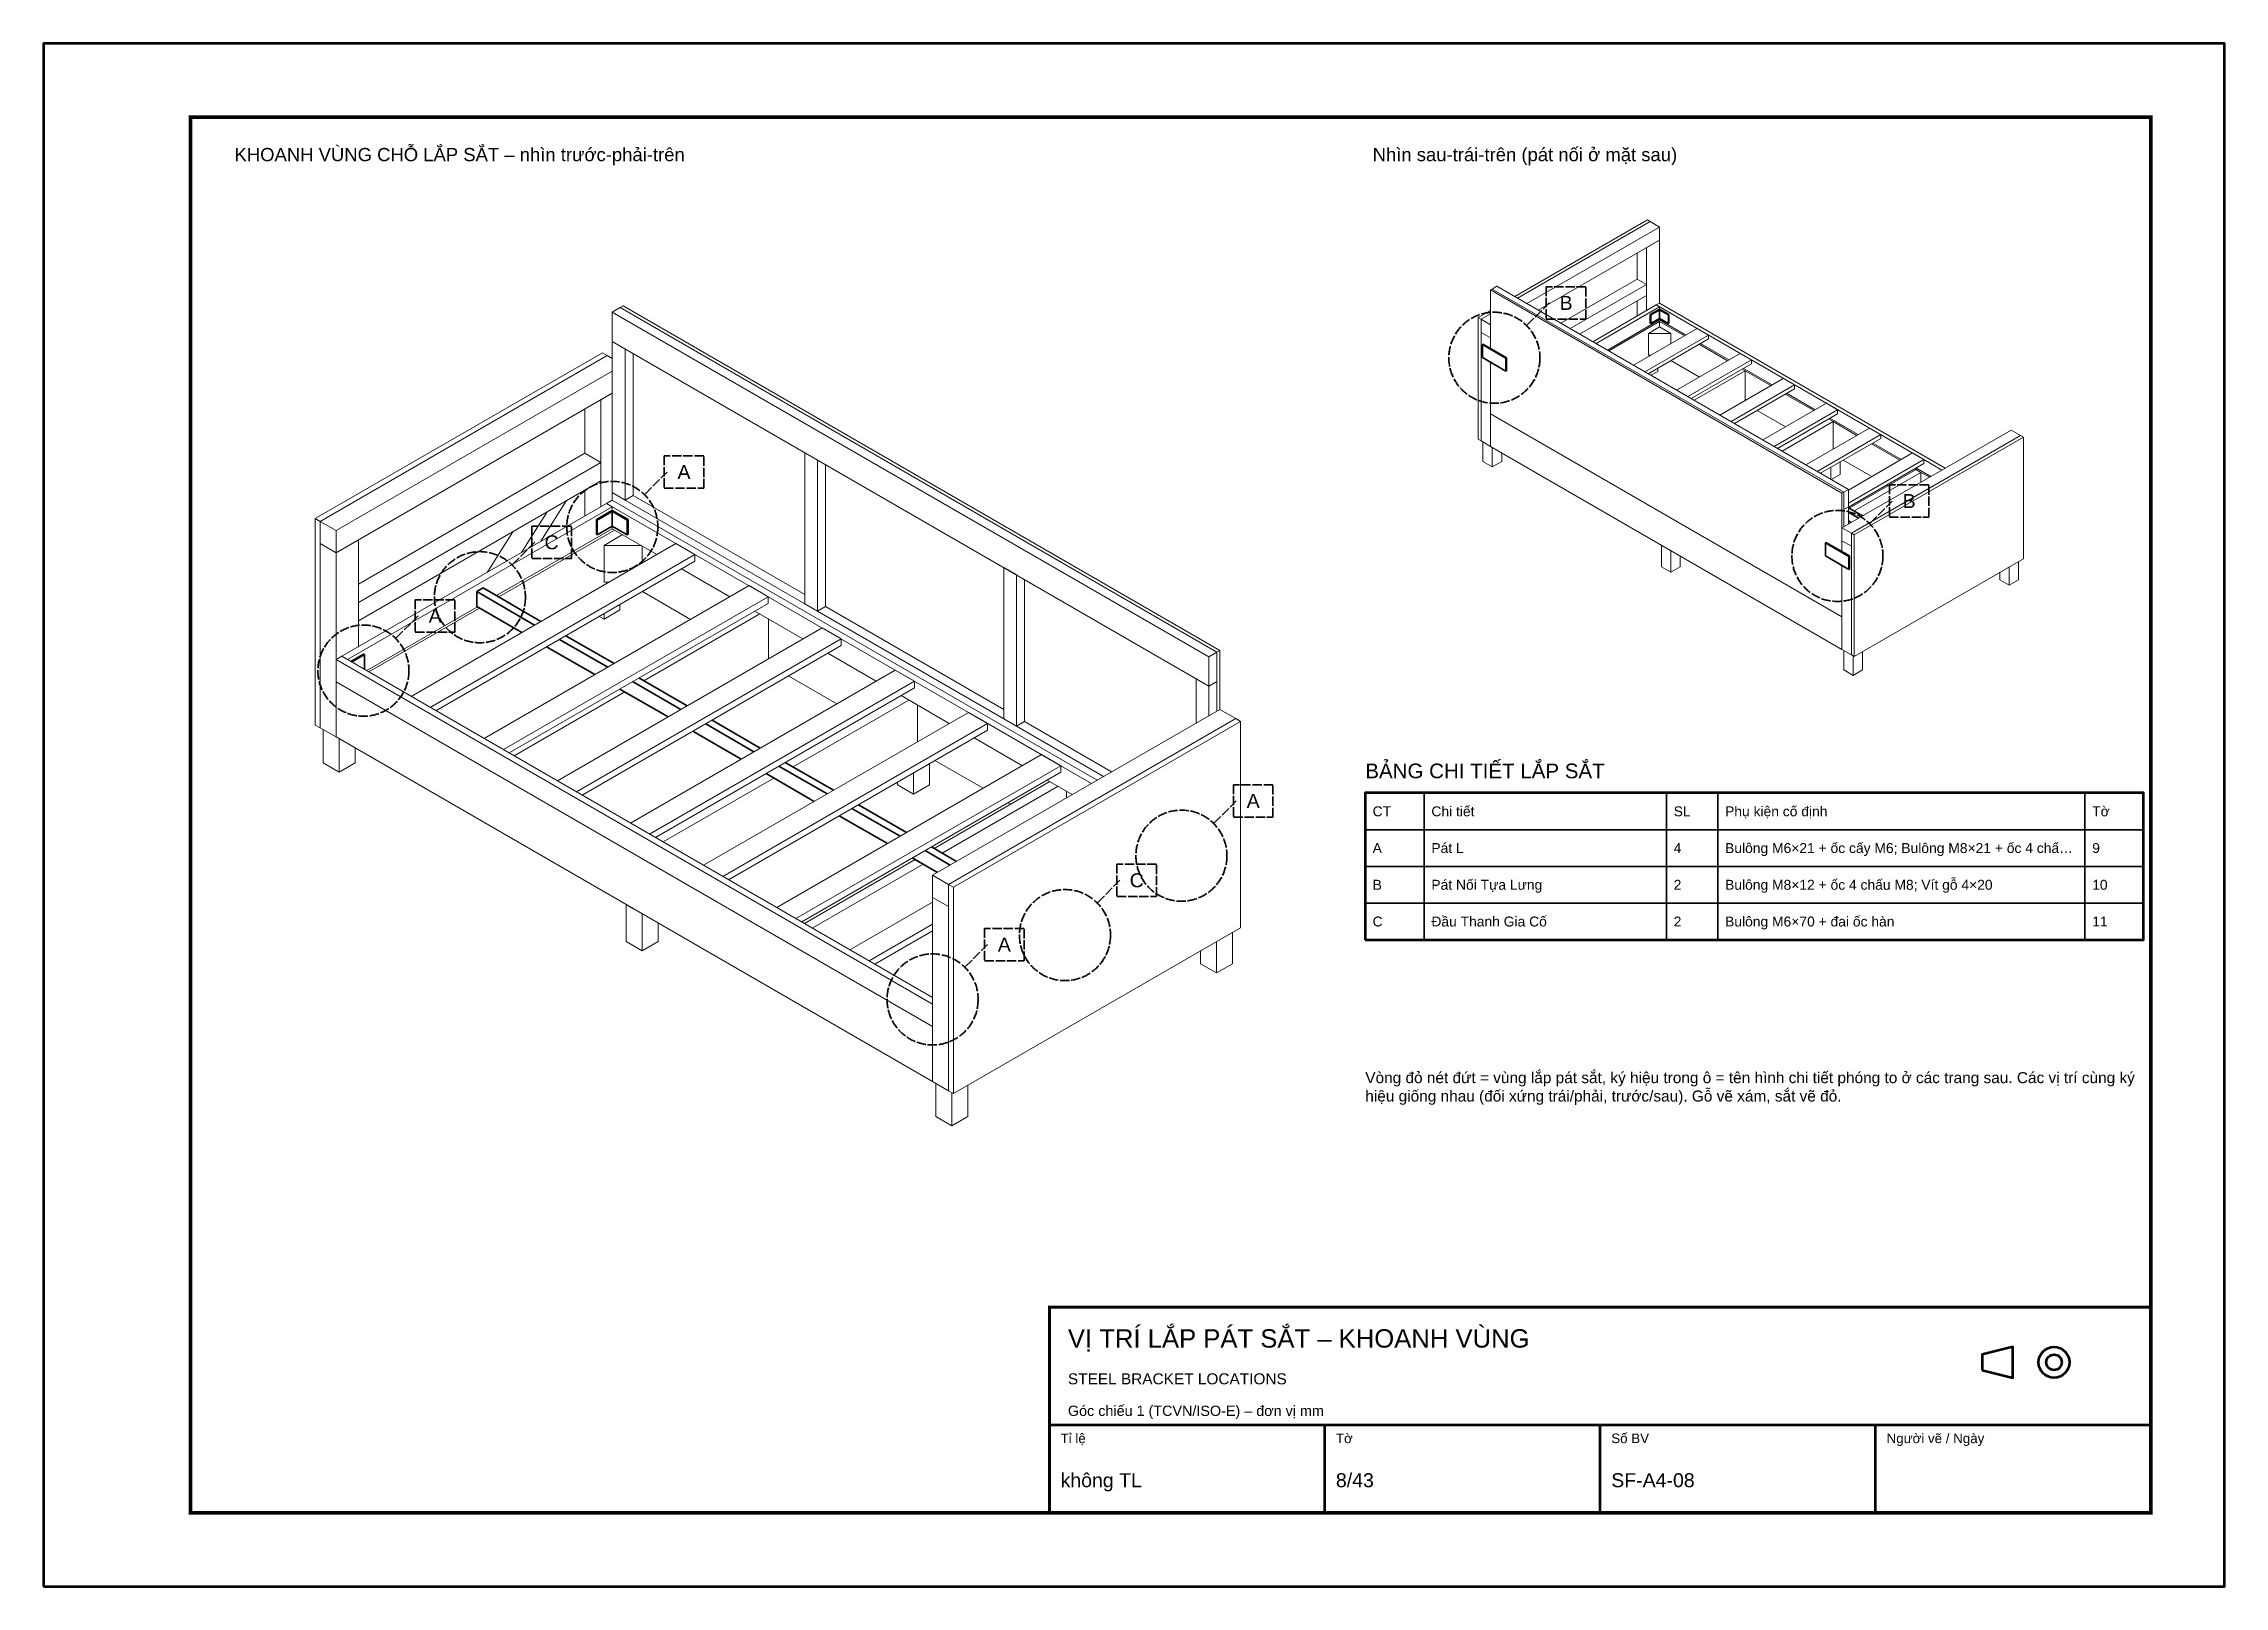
# Model space of a CAD drawing. Header units: millimetres. Extents: x 0 to 2970, y 0 to 2100.
import ezdxf
from ezdxf.enums import TextEntityAlignment as Align

# ---------------------------------------------------------------- set-up
doc = ezdxf.new("R2010")
doc.units = ezdxf.units.MM
doc.header["$LTSCALE"] = 10
doc.linetypes.add('DASHED', pattern=[1.524, 1.27, -0.254])
for name, color, linetype, lineweight in [('0-KHUNG-BANVE', 7, 'CONTINUOUS', 70), ('11-SAT', 1, 'Continuous', 35), ('13-KHOANH-VUNG', 1, 'DASHED', 35), ('6-CHU', 7, 'CONTINUOUS', 25), ('7-BANG-KE', 7, 'CONTINUOUS', 25), ('8-CUM-DA-LAP', 8, 'CONTINUOUS', 18)]:
    doc.layers.add(name, color=color, linetype=linetype, lineweight=lineweight)
doc.styles.add('VN', font='arial.ttf')

msp = doc.modelspace()

# ---------------------------------------------------------------- texts
at = {"layer": '13-KHOANH-VUNG', "color": 1, "style": 'VN'}
for s, p in [('B', (2073.5, 1747.1)), ('A', (872.1, 1516.8)), ('B', (2540.7, 1477.4)), ('C', (691.8, 1421.2)), ('A', (533.2, 1321.1)), ('A', (1647.3, 1069.2)), ('C', (1488.7, 961.1)), ('A', (1308.4, 873.6))]:
    msp.add_text(s, height=19, dxfattribs=at).set_placement(p, align=Align.MIDDLE_CENTER)
at = {"layer": '6-CHU', "style": 'VN'}
for s, height, p in [('KHOANH VÙNG CHỖ LẮP SẮT – nhìn trước-phải-trên', 18, (260, 1940)), ('Nhìn sau-trái-trên (pát nối ở mặt sau)', 18, (1810, 1940)), ('VỊ TRÍ LẮP PÁT SẮT – KHOANH VÙNG', 25, (1395, 325)), ('STEEL BRACKET LOCATIONS', 15, (1395, 275)), ('Góc chiếu 1 (TCVN/ISO-E) – đơn vị mm', 14, (1395, 232)), ('Tỉ lệ', 13, (1385, 195)), ('Tờ', 13, (1760, 195)), ('Số BV', 13, (2135, 195)), ('Người vẽ / Ngày', 13, (2510, 195)), ('không TL', 19, (1385, 135)), ('8/43', 19, (1760, 135)), ('SF-A4-08', 19, (2135, 135))]:
    msp.add_text(s, height=height, dxfattribs=at).set_placement(p)
at = {"layer": '6-CHU', "insert": (1800, 700), "char_height": 15, "width": 1060, "attachment_point": 1, "style": 'VN'}
msp.add_mtext('Vòng đỏ nét đứt = vùng lắp pát sắt, ký hiệu trong ô = tên hình chi tiết phóng to ở các trang sau. Các vị trí cùng ký hiệu giống nhau (đối xứng trái/phải, trước/sau). Gỗ vẽ xám, sắt vẽ đỏ.', dxfattribs=at)
at = {"layer": '7-BANG-KE', "style": 'VN'}
msp.add_text('BẢNG CHI TIẾT LẮP SẮT', height=20, dxfattribs=at).set_placement((1800, 1100))
for s, p in [('CT', (1810, 1055)), ('Chi tiết', (1890, 1055)), ('SL', (2220, 1055)), ('Phụ kiện cố định', (2290, 1055)), ('Tờ', (2790, 1055)), ('A', (1810, 1005)), ('Pát L', (1890, 1005)), ('4', (2220, 1005)), ('Bulông M6×21 + ốc cấy M6; Bulông M8×21 + ốc 4 chấ…', (2290, 1005)), ('9', (2790, 1005)), ('B', (1810, 955)), ('Pát Nối Tựa Lưng', (1890, 955)), ('2', (2220, 955)), ('Bulông M8×12 + ốc 4 chấu M8; Vít gỗ 4×20', (2290, 955)), ('10', (2790, 955)), ('C', (1810, 905)), ('Đầu Thanh Gia Cố', (1890, 905)), ('2', (2220, 905)), ('Bulông M6×70 + đai ốc hàn', (2290, 905)), ('11', (2790, 905))]:
    msp.add_text(s, height=13.5, dxfattribs=at).set_placement(p, align=Align.MIDDLE_LEFT)

# ---------------------------------------------------------------- linework, layer by layer
at = {"layer": '0-KHUNG-BANVE'}
for p, q in [((1370, 220), (2870, 220)), ((1745, 100), (1745, 220)), ((2120, 100), (2120, 220)), ((2495, 100), (2495, 220))]:
    msp.add_line(p, q, dxfattribs=at)
for points in [[(0, 0), (2970, 0), (2970, 2100), (0, 2100)], [(1800, 880), (2860, 880), (2860, 1080), (1800, 1080)], [(2640, 294.5), (2682, 284), (2682, 326), (2640, 315.5)]]:
    msp.add_lwpolyline(points, close=True, dxfattribs=at)
for points, const_width in [([(200, 100), (2870, 100), (2870, 2000), (200, 2000)], 5), ([(1370, 100), (2870, 100), (2870, 380), (1370, 380)], 4)]:
    msp.add_lwpolyline(points, close=True, dxfattribs=dict(at, const_width=const_width))
for radius in [21, 10.5]:
    msp.add_circle((2738, 305), radius, dxfattribs=at)
at = {"layer": '11-SAT'}
for p, q in [((2188, 1731.3), (2200.1, 1738.2)), ((2188, 1719.4), (2188, 1731.3)), ((2188, 1731.3), (2188.8, 1730.8)), ((2188.8, 1730.8), (2200.8, 1737.8)), ((2188.8, 1719), (2188.8, 1730.8)), ((2188.8, 1719), (2200.8, 1725.9)), ((2200.1, 1738.2), (2200.8, 1738.7)), ((2200.8, 1737.8), (2200.1, 1738.2)), ((2213.6, 1731.3), (2200.8, 1738.7)), ((2200.8, 1725.9), (2200.8, 1737.8)), ((2200.8, 1737.8), (2212.9, 1730.8)), ((2200.8, 1725.9), (2212.9, 1719)), ((2212.9, 1730.8), (2213.6, 1731.3)), ((2212.9, 1719), (2212.9, 1730.8)), ((2213.6, 1719.4), (2213.6, 1731.3)), ((2188, 1719.4), (2188.8, 1719)), ((2212.9, 1719), (2213.6, 1719.4)), ((1960.2, 1690.8), (1959.4, 1690.3)), ((1959.4, 1690.3), (1991.4, 1671.9)), ((1959.4, 1672.6), (1959.4, 1690.3)), ((1991.4, 1654.1), (1959.4, 1672.6)), ((1960.2, 1690.8), (1992.2, 1672.3)), ((1992.2, 1672.3), (1991.4, 1671.9)), ((1991.4, 1654.1), (1991.4, 1671.9)), ((1992.2, 1654.6), (1992.2, 1672.3)), ((1992.2, 1654.6), (1991.4, 1654.1)), ((752.8, 1452.2), (773.2, 1463.9)), ((754.1, 1451.4), (774.5, 1463.2)), ((773.2, 1463.9), (774.5, 1464.7)), ((774.5, 1463.2), (773.2, 1463.9)), ((773.2, 1463.9), (794.9, 1451.4)), ((796.2, 1452.2), (774.5, 1464.7)), ((774.5, 1443.1), (774.5, 1463.2)), ((2457.9, 1468.2), (2477.1, 1457.1)), ((2457.9, 1462.3), (2471.9, 1454.2)), ((752.8, 1432.1), (752.8, 1452.2)), ((752.8, 1452.2), (754.1, 1451.4)), ((752.8, 1432.1), (754.1, 1431.3)), ((754.1, 1431.3), (754.1, 1451.4)), ((754.1, 1431.3), (774.5, 1443.1)), ((774.5, 1443.1), (794.9, 1431.3)), ((794.9, 1451.4), (796.2, 1452.2)), ((794.9, 1431.3), (794.9, 1451.4)), ((794.9, 1431.3), (796.2, 1432.1)), ((796.2, 1432.1), (796.2, 1452.2)), ((2461.7, 1448.2), (2457.9, 1450.5)), ((2427.4, 1421), (2426.6, 1420.6)), ((2426.6, 1420.6), (2458.6, 1402.1)), ((2426.6, 1402.9), (2426.6, 1420.6)), ((2458.6, 1384.4), (2426.6, 1402.9)), ((2427.4, 1421), (2459.4, 1402.6)), ((2459.4, 1402.6), (2458.6, 1402.1)), ((2458.6, 1384.4), (2458.6, 1402.1)), ((2459.4, 1384.8), (2459.4, 1402.6)), ((2459.4, 1384.8), (2458.6, 1384.4)), ((589.8, 1354.1), (598.5, 1359.1)), ((589.8, 1334), (589.8, 1354.1)), ((668.6, 1308.6), (589.8, 1354.1)), ((677.3, 1313.6), (598.5, 1359.1)), ((589.8, 1334), (651.2, 1298.6)), ((685.1, 1279), (750.8, 1241.1)), ((768.2, 1251.1), (702.5, 1289)), ((776.9, 1256.1), (711.2, 1294.1)), ((418.2, 1259), (435.6, 1269)), ((419.5, 1258.2), (436.9, 1268.3)), ((436.9, 1268.3), (435.6, 1269)), ((436.9, 1248.2), (436.9, 1268.3)), ((784.7, 1221.5), (850.4, 1183.6)), ((867.8, 1193.6), (802.1, 1231.5)), ((876.5, 1198.6), (810.8, 1236.5)), ((884.3, 1164), (950, 1126.1)), ((967.4, 1136.1), (901.7, 1174)), ((976.1, 1141.1), (910.4, 1179)), ((983.9, 1106.5), (1049.6, 1068.5)), ((1067, 1078.6), (1001.3, 1116.5)), ((1075.7, 1083.6), (1010, 1121.5)), ((1083.5, 1049), (1149.2, 1011)), ((1166.6, 1021.1), (1100.9, 1059)), ((1175.3, 1026.1), (1109.6, 1064)), ((1183.1, 991.5), (1217.2, 971.8)), ((1234.6, 981.8), (1200.5, 1001.5)), ((1243.3, 986.8), (1209.2, 1006.5))]:
    msp.add_line(p, q, dxfattribs=at)
at = {"layer": '13-KHOANH-VUNG'}
for p, q in [((2020.5, 1717.1), (2050.5, 1747.1)), ((819.1, 1486.8), (849.1, 1516.8)), ((2487.7, 1447.4), (2517.7, 1477.4)), ((638.8, 1391.2), (668.8, 1421.2)), ((480.2, 1291.1), (510.2, 1321.1)), ((1594.3, 1039.2), (1624.3, 1069.2)), ((1435.7, 931.1), (1465.7, 961.1)), ((1255.4, 843.6), (1285.4, 873.6))]:
    msp.add_line(p, q, dxfattribs=at)
for points in [[(2046.5, 1725.1), (2100.5, 1725.1), (2100.5, 1769.1), (2046.5, 1769.1)], [(845.1, 1494.8), (899.1, 1494.8), (899.1, 1538.8), (845.1, 1538.8)], [(2513.7, 1455.4), (2567.7, 1455.4), (2567.7, 1499.4), (2513.7, 1499.4)], [(664.8, 1399.2), (718.8, 1399.2), (718.8, 1443.2), (664.8, 1443.2)], [(506.2, 1299.1), (560.2, 1299.1), (560.2, 1343.1), (506.2, 1343.1)], [(1620.3, 1047.2), (1674.3, 1047.2), (1674.3, 1091.2), (1620.3, 1091.2)], [(1461.7, 939.1), (1515.7, 939.1), (1515.7, 983.1), (1461.7, 983.1)], [(1281.4, 851.6), (1335.4, 851.6), (1335.4, 895.6), (1281.4, 895.6)]]:
    msp.add_lwpolyline(points, close=True, dxfattribs=at)
for centre in [(1975.8, 1672.4), (774.5, 1442.1), (2443, 1402.7), (594.2, 1346.5), (435.6, 1246.5), (1549.6, 994.6), (1391, 886.5), (1210.7, 798.9)]:
    msp.add_circle(centre, 62, dxfattribs=at)
at = {"layer": '7-BANG-KE'}
for points in [[(1800, 1030), (1880, 1030), (1880, 1080), (1800, 1080)], [(1880, 1030), (2210, 1030), (2210, 1080), (1880, 1080)], [(2210, 1030), (2280, 1030), (2280, 1080), (2210, 1080)], [(2280, 1030), (2780, 1030), (2780, 1080), (2280, 1080)], [(2780, 1030), (2860, 1030), (2860, 1080), (2780, 1080)], [(1800, 980), (1880, 980), (1880, 1030), (1800, 1030)], [(1880, 980), (2210, 980), (2210, 1030), (1880, 1030)], [(2210, 980), (2280, 980), (2280, 1030), (2210, 1030)], [(2280, 980), (2780, 980), (2780, 1030), (2280, 1030)], [(2780, 980), (2860, 980), (2860, 1030), (2780, 1030)], [(1800, 930), (1880, 930), (1880, 980), (1800, 980)], [(1880, 930), (2210, 930), (2210, 980), (1880, 980)], [(2210, 930), (2280, 930), (2280, 980), (2210, 980)], [(2280, 930), (2780, 930), (2780, 980), (2280, 980)], [(2780, 930), (2860, 930), (2860, 980), (2780, 980)], [(1800, 880), (1880, 880), (1880, 930), (1800, 930)], [(1880, 880), (2210, 880), (2210, 930), (1880, 930)], [(2210, 880), (2280, 880), (2280, 930), (2210, 930)], [(2280, 880), (2780, 880), (2780, 930), (2280, 930)], [(2780, 880), (2860, 880), (2860, 930), (2780, 930)]]:
    msp.add_lwpolyline(points, close=True, dxfattribs=at)
at = {"layer": '8-CUM-DA-LAP'}
for p, q in [((2003.5, 1755.7), (2184.2, 1860)), ((2007.3, 1753.4), (2188, 1857.8)), ((2020.1, 1746.1), (2200.8, 1850.4)), ((2188, 1857.8), (2184.2, 1860)), ((2200.8, 1850.4), (2188, 1857.8)), ((2200.8, 1832.7), (2200.8, 1850.4)), ((2200.8, 1832.7), (2035.5, 1737.2)), ((2170.1, 1779.5), (2170.1, 1814.9)), ((2182.9, 1822.3), (2200.8, 1832.7)), ((2182.9, 1772.1), (2182.9, 1822.3)), ((2200.8, 1746.9), (2200.8, 1832.7)), ((1972.8, 1766), (1970.5, 1764.7)), ((1970.5, 1764.7), (2449.2, 1488.3)), ((1970.5, 1684.9), (1970.5, 1764.7)), ((1979.2, 1769.7), (1972.8, 1766)), ((1972.8, 1766), (2451.5, 1489.6)), ((1979.2, 1769.7), (2457.9, 1493.3)), ((2170.1, 1779.5), (2066.2, 1719.4)), ((2182.9, 1772.1), (2079, 1712.1)), ((2182.9, 1757.3), (2091.8, 1704.7)), ((2182.9, 1772.1), (2170.1, 1779.5)), ((2182.9, 1757.3), (2182.9, 1772.1)), ((2182.9, 1736.6), (2182.9, 1757.3)), ((774.5, 1734.6), (785.4, 1740.9)), ((774.5, 1694.5), (774.5, 1734.6)), ((1587, 1265.5), (774.5, 1734.6)), ((785.4, 1740.9), (789.3, 1743.1)), ((1597.8, 1271.8), (785.4, 1740.9)), ((1601.8, 1274.1), (789.3, 1743.1)), ((1953.8, 1727), (1970.5, 1736.6)), ((1957.7, 1724.8), (1953.8, 1727)), ((1953.8, 1561.5), (1953.8, 1727)), ((1957.7, 1724.8), (1970.5, 1732.2)), ((1970.5, 1717.4), (1957.7, 1724.8)), ((1957.7, 1707), (1957.7, 1724.8)), ((2109.7, 1694.3), (2196.2, 1744.3)), ((2114.3, 1691.7), (2200.8, 1741.6)), ((2200.8, 1723.9), (2129.7, 1682.8)), ((2170.1, 1729.2), (2170.1, 1749.9)), ((2200.8, 1746.9), (2196.2, 1744.3)), ((2200.8, 1741.6), (2196.2, 1744.3)), ((2196.2, 1744.3), (2559.9, 1534.3)), ((2200.8, 1721.8), (2199.1, 1722.8)), ((2200.8, 1746.9), (2589.9, 1522.3)), ((2200.8, 1738.7), (2200.8, 1741.6)), ((2200.8, 1723.9), (2200.8, 1725.9)), ((2236.5, 1703.3), (2200.8, 1723.9)), ((774.5, 1694.5), (1587, 1225.4)), ((774.5, 1488.8), (774.5, 1694.5)), ((1970.5, 1699.6), (1957.7, 1707)), ((1957.7, 1559.2), (1957.7, 1707)), ((2131.5, 1681.8), (2200.8, 1721.8)), ((2251.9, 1712.2), (2165.3, 1662.2)), ((2267.2, 1703.3), (2180.7, 1653.3)), ((2267.2, 1698), (2185.3, 1650.7)), ((2185.5, 1705.6), (2200.8, 1714.4)), ((2185.5, 1705.6), (2216.2, 1705.6)), ((2185.5, 1676), (2185.5, 1705.6)), ((2200.8, 1714.4), (2200.8, 1721.8)), ((2200.8, 1721.8), (2234.7, 1702.3)), ((2216.2, 1705.6), (2200.8, 1714.4)), ((2216.2, 1691.6), (2216.2, 1705.6)), ((2267.2, 1703.3), (2251.9, 1712.2)), ((2267.2, 1698), (2267.2, 1703.3)), ((761, 1679.2), (370, 1453.4)), ((767.6, 1675.4), (376.5, 1449.6)), ((761, 1679.2), (767.6, 1675.4)), ((767.6, 1675.4), (774.5, 1671.4)), ((791.9, 1478.7), (791.9, 1684.4)), ((802.7, 1485), (802.7, 1678.2)), ((1970.5, 1596.2), (1970.5, 1666.2)), ((2185.5, 1676), (2189.2, 1676)), ((2255, 1646.2), (2216.3, 1668.6)), ((2310.5, 1678.3), (2224, 1628.3)), ((2325.9, 1669.4), (2239.4, 1619.5)), ((2325.9, 1664.1), (2244, 1616.8)), ((2254.7, 1690.7), (2293.4, 1668.4)), ((2295.2, 1669.4), (2256.5, 1691.8)), ((2325.9, 1669.4), (2310.5, 1678.3)), ((2325.9, 1664.1), (2325.9, 1669.4)), ((774.5, 1654.3), (398.2, 1437.1)), ((2198.3, 1653.8), (2189.1, 1648.5)), ((2198.3, 1653.8), (2198.3, 1658.2)), ((2247.9, 1614.5), (2317.3, 1654.6)), ((2369.2, 1644.4), (2282.7, 1594.4)), ((2384.6, 1635.5), (2298.1, 1585.6)), ((2317.3, 1654.6), (2313.4, 1656.9)), ((2313.4, 1656.9), (2352.1, 1634.5)), ((2353.9, 1635.5), (2315.1, 1657.9)), ((2317.3, 1614.4), (2317.3, 1654.6)), ((2384.6, 1635.5), (2369.2, 1644.4)), ((2384.6, 1630.2), (2384.6, 1635.5)), ((398.2, 1407), (774.5, 1624.2)), ((763.4, 1617.8), (758.9, 1615.2)), ((758.9, 1529.9), (758.9, 1615.2)), ((2384.6, 1630.2), (2302.7, 1582.9)), ((2427.9, 1610.5), (2341.4, 1560.6)), ((2372, 1623), (2410.8, 1600.6)), ((2412.5, 1601.7), (2373.8, 1624)), ((2443.3, 1601.7), (2427.9, 1610.5)), ((737.1, 1542.5), (737.1, 1602.7)), ((2449.2, 1319.8), (1970.5, 1596.2)), ((1970.5, 1551.8), (1970.5, 1596.2)), ((2372.4, 1578.5), (2333.6, 1600.8)), ((2443.3, 1601.7), (2356.7, 1551.7)), ((2443.3, 1596.3), (2361.4, 1549)), ((2367.6, 1545.4), (2437, 1585.5)), ((2486.6, 1576.6), (2400.1, 1526.7)), ((2437, 1585.5), (2430.7, 1589.1)), ((2471.2, 1567.8), (2432.5, 1590.1)), ((2437, 1548), (2437, 1585.5)), ((2437, 1585.5), (2469.4, 1566.7)), ((2443.3, 1596.3), (2443.3, 1601.7)), ((2502, 1567.8), (2486.6, 1576.6)), ((1957.7, 1559.2), (1953.8, 1561.5)), ((1970.5, 1551.8), (1957.7, 1559.2)), ((1960.2, 1531.2), (1960.2, 1557.8)), ((2449.2, 1275.5), (1970.5, 1551.8)), ((1973, 1523.8), (1973, 1550.4)), ((2502, 1567.8), (2415.4, 1517.8)), ((2502, 1562.5), (2420, 1515.2)), ((2449.2, 1441), (2679.5, 1574)), ((2462, 1433.6), (2692.3, 1566.6)), ((2465.8, 1431.4), (2696.2, 1564.4)), ((2489.4, 1555.2), (2528.1, 1532.9)), ((2529.9, 1533.9), (2491.2, 1556.2)), ((2502, 1562.5), (2502, 1567.8)), ((2692.3, 1566.6), (2679.5, 1574)), ((2696.2, 1564.4), (2692.3, 1566.6)), ((2696.2, 1398.9), (2696.2, 1564.4)), ((428.7, 1364.4), (737.1, 1542.5)), ((428.7, 1339.3), (758.9, 1529.9)), ((758.9, 1529.9), (737.1, 1542.5)), ((758.9, 1504.8), (758.9, 1529.9)), ((1036.6, 1337.4), (1036.6, 1543.1)), ((1054, 1533.1), (1051.5, 1534.5)), ((1054, 1327.4), (1054, 1533.1)), ((1064.9, 1333.7), (1064.9, 1526.8)), ((1973, 1523.8), (1960.2, 1531.2)), ((1985.8, 1531.2), (1973, 1523.8)), ((1985.8, 1531.2), (1985.8, 1543)), ((2421, 1514.6), (2421, 1515.7)), ((2433.8, 1507.2), (2433.8, 1523.1)), ((2446.6, 1513.4), (2446.6, 1530.5)), ((2489.7, 1510.7), (2451, 1533)), ((2545.3, 1542.8), (2457.9, 1492.3)), ((2560.6, 1533.9), (2457.9, 1474.6)), ((2560.6, 1528.6), (2457.9, 1469.2)), ((2459.1, 1467.5), (2550.3, 1520.1)), ((2465.5, 1463.8), (2556.7, 1516.4)), ((2560.6, 1533.9), (2545.3, 1542.8)), ((2548.1, 1521.3), (2568.2, 1509.7)), ((2570, 1510.8), (2549.9, 1522.4)), ((2556.7, 1516.4), (2550.3, 1520.1)), ((2556.7, 1503.1), (2556.7, 1516.4)), ((2560.6, 1528.6), (2560.6, 1533.9)), ((2560.6, 1533.9), (2585.3, 1519.6)), ((428.7, 1314.2), (758.9, 1504.8)), ((737.1, 1457.2), (737.1, 1492.3)), ((758.9, 1469.7), (758.9, 1504.8)), ((774.5, 1488.8), (791.9, 1478.7)), ((774.5, 1478.7), (774.5, 1488.8)), ((791.9, 1478.7), (802.7, 1485)), ((1036.6, 1350), (802.7, 1485)), ((2446.6, 1513.4), (2434.8, 1506.6)), ((2451.5, 1489.6), (2449.2, 1488.3)), ((2449.2, 1441), (2449.2, 1488.3)), ((2457.9, 1493.3), (2451.5, 1489.6)), ((2451.5, 1442.3), (2451.5, 1489.6)), ((2457.9, 1469.7), (2457.9, 1493.3)), ((2511.9, 1497.9), (2509.7, 1499.2)), ((766.7, 1474.2), (406.1, 1266)), ((774.5, 1469.7), (413.9, 1261.5)), ((650.7, 1407.3), (685.7, 1462.6)), ((677.2, 1422.6), (712.2, 1477.9)), ((766.7, 1474.2), (774.5, 1478.7)), ((766.7, 1474.2), (774.5, 1469.7)), ((1259.5, 1189.7), (766.7, 1474.2)), ((1434.9, 1097.5), (774.5, 1478.7)), ((774.5, 1464.7), (774.5, 1469.7)), ((1036.6, 1337.4), (791.9, 1478.7)), ((2457.9, 1469.7), (2451.5, 1466)), ((2457.9, 1446), (2457.9, 1469.7)), ((370, 1453.4), (376.5, 1449.6)), ((370, 1172.5), (370, 1453.4)), ((376.5, 1449.6), (398.2, 1437.1)), ((376.5, 1419.5), (376.5, 1449.6)), ((398.2, 1407), (398.2, 1437.1)), ((604, 1380.3), (639, 1435.6)), ((616.8, 1348.6), (774.5, 1439.6)), ((777.5, 1437.9), (619.8, 1346.8)), ((763.2, 1417), (788.4, 1431.6)), ((774.5, 1439.6), (774.5, 1443.1)), ((774.5, 1439.6), (835, 1404.7)), ((2462, 1433.6), (2449.2, 1441)), ((2449.2, 1423.3), (2449.2, 1441)), ((2465.8, 1431.4), (2462, 1433.6)), ((2462, 1268.1), (2462, 1433.6)), ((2465.8, 1265.9), (2465.8, 1431.4)), ((376.5, 1419.5), (398.2, 1407)), ((376.5, 1168.7), (376.5, 1419.5)), ((428.7, 1424.6), (398.2, 1407)), ((398.2, 1261.5), (398.2, 1407)), ((428.7, 1279.1), (428.7, 1424.6)), ((500.5, 1211.5), (861.1, 1419.7)), ((526.5, 1196.5), (887.1, 1404.7)), ((763.2, 1417), (813.6, 1417)), ((763.2, 1366.9), (763.2, 1417)), ((815.3, 1393.3), (815.3, 1416)), ((887.1, 1404.7), (861.1, 1419.7)), ((887.1, 1395.7), (887.1, 1404.7)), ((2203.4, 1417.4), (2216.2, 1410)), ((2203.4, 1387.8), (2203.4, 1417.4)), ((2216.2, 1380.4), (2216.2, 1410)), ((2229, 1387.8), (2229, 1402.6)), ((2462, 1415.9), (2449.2, 1423.3)), ((2449.2, 1408.5), (2449.2, 1423.3)), ((2696.2, 1398.9), (2465.8, 1265.9)), ((534.3, 1192), (887.1, 1395.7)), ((763.2, 1366.9), (769.5, 1366.9)), ((868.9, 1385.1), (934.6, 1347.2)), ((1307.5, 1181.1), (1307.5, 1386.8)), ((1324.8, 1376.7), (1307.5, 1386.8)), ((1324.8, 1171), (1324.8, 1376.7)), ((1335.7, 1177.3), (1335.7, 1370.5)), ((2216.2, 1380.4), (2203.4, 1387.8)), ((2229, 1387.8), (2216.2, 1380.4)), ((2449.2, 1275.5), (2449.2, 1389.9)), ((2664.2, 1370.1), (2664.2, 1380.4)), ((2677, 1362.7), (2664.2, 1370.1)), ((2677, 1362.7), (2677, 1387.8)), ((2689.8, 1370.1), (2677, 1362.7)), ((2689.8, 1370.1), (2689.8, 1395.2)), ((600.1, 1154), (960.7, 1362.2)), ((626.1, 1139), (986.7, 1347.2)), ((633.9, 1134.5), (986.7, 1338.1)), ((784.9, 1329.2), (784.9, 1336.6)), ((815.5, 1354.3), (881.2, 1316.3)), ((986.7, 1347.2), (960.7, 1362.2)), ((986.7, 1338.1), (986.7, 1347.2)), ((1036.6, 1337.4), (1054, 1327.4)), ((440, 1246.5), (590.7, 1333.5)), ((593.8, 1331.7), (443, 1244.7)), ((756.8, 1320.4), (763.2, 1316.7)), ((763.2, 1316.7), (784.9, 1329.2)), ((763.2, 1316.7), (763.2, 1324.1)), ((975.2, 1323.7), (817.5, 1232.7)), ((968.5, 1327.6), (1034.2, 1289.7)), ((987, 1262.4), (987, 1316.9)), ((1054, 1327.4), (1064.9, 1333.7)), ((1307.5, 1181.1), (1054, 1327.4)), ((1307.5, 1193.6), (1064.9, 1333.7)), ((699.7, 1096.5), (1060.3, 1304.7)), ((725.7, 1081.5), (1086.4, 1289.7)), ((733.6, 1076.9), (1086.4, 1280.6)), ((1086.4, 1289.7), (1060.3, 1304.7)), ((1086.4, 1280.6), (1086.4, 1289.7)), ((398.2, 1261.5), (406.1, 1266)), ((398.2, 1231.4), (398.2, 1261.5)), ((1210.7, 792.4), (398.2, 1261.5)), ((1210.7, 801.5), (406.1, 1266)), ((406.1, 1266), (413.9, 1261.5)), ((1068.1, 1270.1), (1133.8, 1232.2)), ((1587, 1265.5), (1597.8, 1271.8)), ((1587, 1225.4), (1587, 1265.5)), ((1597.8, 1271.8), (1601.8, 1274.1)), ((1597.8, 1231.7), (1597.8, 1271.8)), ((1601.8, 1193.8), (1601.8, 1274.1)), ((2462, 1268.1), (2449.2, 1275.5)), ((2451.7, 1247.4), (2451.7, 1274)), ((2465.8, 1265.9), (2462, 1268.1)), ((2464.5, 1240), (2464.5, 1266.6)), ((2477.3, 1247.4), (2477.3, 1272.5)), ((398.2, 1231.4), (1210.7, 762.3)), ((398.2, 1156.2), (398.2, 1231.4)), ((799.3, 1039), (1159.9, 1247.2)), ((825.3, 1024), (1186, 1232.2)), ((833.2, 1019.4), (1186, 1223.1)), ((1014.7, 1239.2), (1080.4, 1201.3)), ((1186, 1232.2), (1159.9, 1247.2)), ((1186, 1223.1), (1186, 1232.2)), ((1569.6, 1175.2), (1569.6, 1235.4)), ((1587, 1225.4), (1569.6, 1235.4)), ((1587, 1225.4), (1597.8, 1231.7)), ((1587, 1185.3), (1587, 1225.4)), ((1597.8, 1191.5), (1597.8, 1231.7)), ((2464.5, 1240), (2451.7, 1247.4)), ((2477.3, 1247.4), (2464.5, 1240)), ((791.4, 1217.6), (640.7, 1130.6)), ((898.9, 981.5), (1259.5, 1189.7)), ((1178.4, 1206.4), (1020.6, 1115.4)), ((1167.7, 1212.6), (1233.4, 1174.7)), ((1190.1, 1149.6), (1190.1, 1199.7)), ((1601.8, 1193.8), (1210.7, 968)), ((1285.6, 1174.7), (1259.5, 1189.7)), ((1601.8, 1193.8), (1623.5, 1181.2)), ((370, 1172.5), (376.5, 1168.7)), ((376.5, 1168.7), (398.2, 1156.2)), ((380.9, 1121), (380.9, 1166.2)), ((924.9, 966.4), (1285.6, 1174.7)), ((932.8, 961.9), (1285.6, 1165.6)), ((1623.5, 1181.2), (1232.4, 955.5)), ((1630, 1177.5), (1239, 951.7)), ((1384.5, 1117.5), (1270, 1183.6)), ((1285.6, 1165.6), (1285.6, 1174.7)), ((1307.5, 1181.1), (1324.8, 1171)), ((1324.8, 1171), (1335.7, 1177.3)), ((1443.6, 1102.5), (1324.8, 1171)), ((1454.5, 1108.7), (1335.7, 1177.3)), ((1623.5, 1181.2), (1630, 1177.5)), ((1630, 896.5), (1630, 1177.5)), ((398.2, 1156.2), (1210.7, 687.1)), ((402.6, 1108.5), (402.6, 1153.6)), ((424.3, 1121), (424.3, 1141.1)), ((998.5, 924), (1359.1, 1132.2)), ((1267.3, 1155.1), (1333, 1117.1)), ((1385.2, 1117.1), (1359.1, 1132.2)), ((380.9, 1121), (402.6, 1108.5)), ((402.6, 1108.5), (424.3, 1121)), ((994.6, 1100.3), (843.8, 1013.3)), ((1024.5, 908.9), (1385.2, 1117.1)), ((1032.4, 904.4), (1385.2, 1108.1)), ((1184.7, 1078.4), (1184.7, 1107.4)), ((1206.4, 1090.9), (1206.4, 1119.9)), ((1213.9, 1124.2), (1279.6, 1086.3)), ((1385.2, 1108.1), (1385.2, 1117.1)), ((1427.1, 1092.9), (1385.2, 1117.1)), ((1162.9, 1090.9), (1162.9, 1094.8)), ((1162.9, 1090.9), (1184.7, 1078.4)), ((1184.7, 1078.4), (1206.4, 1090.9)), ((1370.6, 1095.4), (1212.9, 1004.4)), ((1381.5, 1089.2), (1223.8, 998.1)), ((1366.9, 1097.6), (1401, 1077.9)), ((1393.2, 1073.4), (1393.2, 1082.4)), ((1313.5, 1066.7), (1317.2, 1064.6)), ((1186.8, 989.3), (1036.1, 902.3)), ((1197.7, 983.1), (1046.9, 896)), ((1210.7, 968), (1232.4, 955.5)), ((1210.7, 937.9), (1210.7, 968)), ((1232.4, 955.5), (1239, 951.7)), ((1232.4, 674.5), (1232.4, 955.5)), ((1239, 670.8), (1239, 951.7)), ((793.6, 877.7), (793.6, 927.9)), ((803.9, 922), (793.6, 927.9)), ((1098.1, 866.5), (1210.7, 931.5)), ((1210.7, 937.9), (1232.4, 925.4)), ((1210.7, 687.1), (1210.7, 937.9)), ((815.3, 865.2), (815.3, 915.3)), ((837.1, 877.7), (837.1, 902.8)), ((1124.2, 851.4), (1210.7, 901.4)), ((1132, 846.9), (1210.7, 892.4)), ((1239, 670.8), (1630, 896.5)), ((793.6, 877.7), (815.3, 865.2)), ((815.3, 865.2), (837.1, 877.7)), ((1575.7, 847.6), (1575.7, 865.2)), ((1597.4, 835.1), (1597.4, 877.7)), ((1619.1, 847.6), (1619.1, 890.3)), ((1575.7, 847.6), (1597.4, 835.1)), ((1597.4, 835.1), (1619.1, 847.6)), ((1210.7, 687.1), (1232.4, 674.5)), ((1215.1, 639.4), (1215.1, 684.6)), ((1232.4, 674.5), (1239, 670.8)), ((1236.8, 626.9), (1236.8, 672)), ((1258.5, 639.4), (1258.5, 682)), ((1215.1, 639.4), (1236.8, 626.9)), ((1236.8, 626.9), (1258.5, 639.4))]:
    msp.add_line(p, q, dxfattribs=at)

msp.set_redraw_order([(e.dxf.handle, doc.entitydb.next_handle()) for e in msp.query("TEXT MTEXT ATTDEF DIMENSION ARC_DIMENSION")])  # texts and dimensions are drawn at this point

doc.saveas('drawing.dxf')
